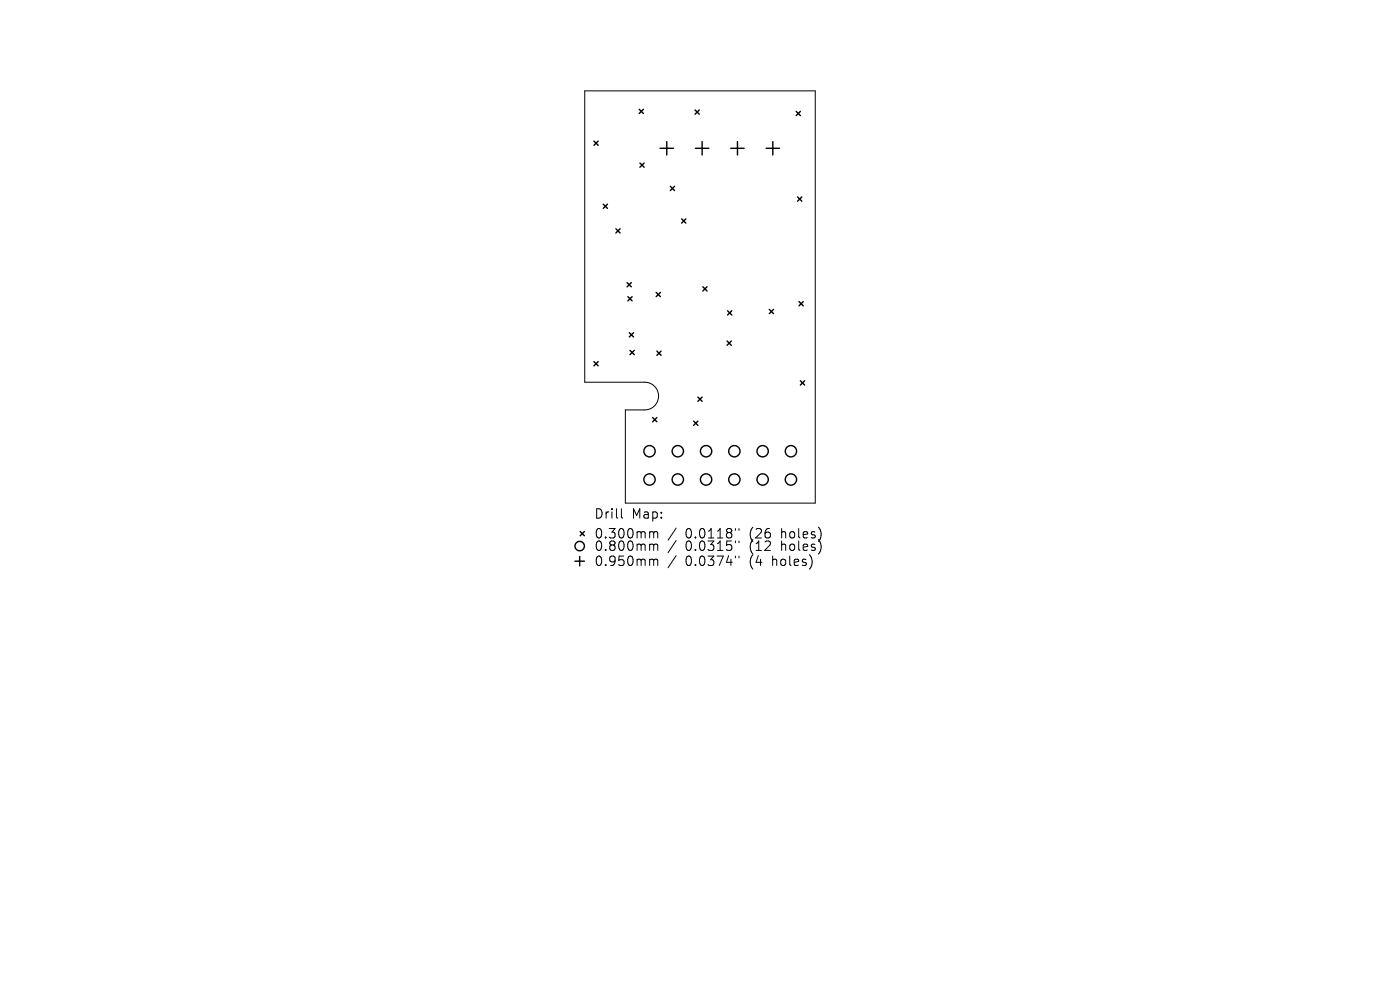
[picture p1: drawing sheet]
<svg xmlns="http://www.w3.org/2000/svg" width="297mm" height="210mm" viewBox="0 0 297 210" stroke-linecap="round" stroke-linejoin="round" font-family="sans-serif">
<defs><g id="words">
<g font-size="2.8">
<text x="126" y="110.3">Drill</text>
<text x="134" y="110.3">Map:</text>
<text x="126" y="114.5">0.300mm</text>
<text x="126" y="117.1">0.800mm</text>
<text x="145.4" y="114.5">0.0118&quot;</text>
<text x="145.4" y="117.1">0.0315&quot;</text>
<text x="159.1" y="114.5">(26</text>
<text x="159.1" y="117.1">(12</text>
<text x="166" y="114.5">holes)</text>
<text x="166" y="117.1">holes)</text>
<text x="126" y="120.3">0.950mm</text>
<text x="145.4" y="120.3">0.0374&quot;</text>
<text x="159.1" y="120.3">(4</text>
<text x="164.1" y="120.3">holes)</text>
</g>
</g></defs>
<g fill="none" stroke="#000" stroke-width=".21">
<path d="M124.1 19.3h48.9v87.4h-40.3v-19.7h4.1a2.94 2.94 0 0 0 2.9-3 2.94 2.94 0 0 0-2.9-2.9h-12.7zM131.8 107.9v1.7l.3 .3M138.1 112.8h.3l.3 .3M138.1 115.4l.5 .1 .1 .2M138.1 118.6h.3l.3 .3M138.7 113.1l.3-.3 .4 .1 .1 1.2M138.7 113.1v1M138.7 115.7v1.1M138.7 118.9v1.1M138.7 115.7l.3-.3 .4 .1 .1 1.3M138.7 118.9l.3-.3 .4 .1 .1 1.3M143.4 112l-1.7 2.6"/>
<path d="M143.4 114.7l-1.7 2.5M143.4 117.9l-1.7 2.5M156 112.1v.4M156 114.8v.3M156 118v.3M156.8 112.1v.4M156.8 114.8v.3M156.8 118v.3"/>
</g>
<g fill="none" stroke="#000" stroke-width=".3">
<path d="M126 29.9l.9 .9M126.9 29.9l-.9 .9M135.6 23.2l.9 .9M135.8 34.6l.9 .9M136.5 23.2l-.9 .9M136.7 34.6l-.9 .9M140 31.5h2.9M141.5 30v2.9M142.2 39.5l.9 .9M143.1 39.5l-.9 .9M147.5 23.3l.9 .9M147.5 31.5h2.9"/>
<path d="M148.4 23.3l-.9 .9M149 30v2.9M155 31.5h2.9M156.5 30v2.9M162.5 31.5h2.9M164 30v2.9M168.9 23.6l.9 .9M169.8 23.6l-.9 .9M128 43.3l.9 .9M128.9 43.3l-.9 .9M130.7 48.5l.9 .9M131.6 48.5l-.9 .9"/>
<path d="M133 59.9l.9 .9M133.9 59.9l-.9 .9M144.6 46.4l.9 .9M145.5 46.4l-.9 .9M169.2 41.8l.9 .9M170.1 41.8l-.9 .9M126 76.7l.9 .9M126.9 76.7l-.9 .9M133.2 62.9l.9 .9M133.5 70.6l.9 .9M133.7 74.3l.9 .9M134.1 62.9l-.9 .9"/>
<path d="M134.4 70.6l-.9 .9M134.6 74.3l-.9 .9M139.2 62l.9 .9M139.4 74.5l.9 .9M140.1 62l-.9 .9M140.3 74.5l-.9 .9M149.1 60.8l.9 .9M150 60.8l-.9 .9M154.2 72.3l.9 .9M154.4 65.9l.9 .9M155.1 72.3l-.9 .9M155.3 65.9l-.9 .9"/>
<path d="M163.2 65.6l.9 .9M164.1 65.6l-.9 .9M169.5 64l.9 .9M170.4 64l-.9 .9M138.5 88.6l.9 .9M139.4 88.6l-.9 .9M147.2 89.3l.9 .9M148.1 89.3l-.9 .9M148.1 84.2l.9 .9M149 84.2l-.9 .9M169.8 80.8l.9 .9M170.7 80.8l-.9 .9"/>
<path d="M122 119h2M123 118v2M123.1 112.8l.9 .9M124 112.8l-.9 .9"/>
<circle cx="137.8" cy="95.7" r="1.2"/>
<circle cx="143.8" cy="95.7" r="1.2"/>
<circle cx="149.8" cy="95.7" r="1.2"/>
<circle cx="155.8" cy="95.7" r="1.2"/>
<circle cx="161.8" cy="95.7" r="1.2"/>
<circle cx="167.8" cy="95.7" r="1.2"/>
<circle cx="123" cy="115.8" r="1"/>
<circle cx="137.8" cy="101.7" r="1.2"/>
<circle cx="143.8" cy="101.7" r="1.2"/>
<circle cx="149.8" cy="101.7" r="1.2"/>
<circle cx="155.8" cy="101.7" r="1.2"/>
<circle cx="161.8" cy="101.7" r="1.2"/>
<circle cx="167.8" cy="101.7" r="1.2"/>
</g>
<use href="#words"/>
</svg>
